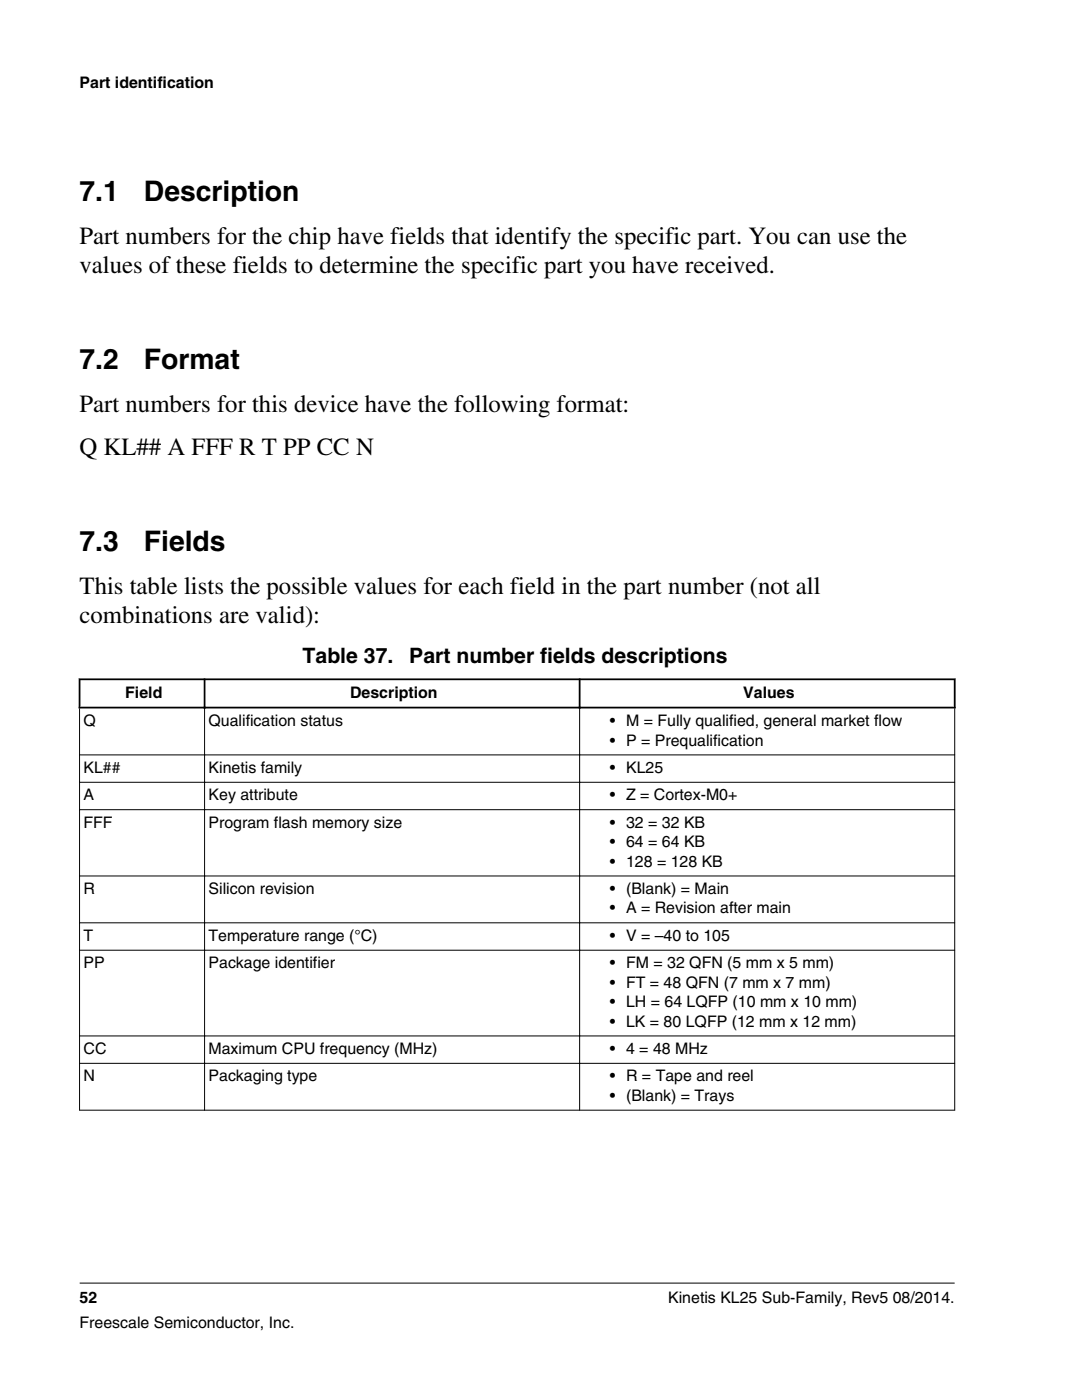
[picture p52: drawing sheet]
<svg xmlns="http://www.w3.org/2000/svg" width="216mm" height="279mm" viewBox="0 0 216 279" stroke-linecap="round" stroke-linejoin="round" font-family="sans-serif">
<defs><g id="words">
<g font-size="5.6">
<text x="15.9" y="40.2">7.1</text>
<text x="28.7" y="40.2">Description</text>
<text x="15.9" y="73.6">7.2</text>
<text x="28.7" y="73.6">Format</text>
<text x="15.9" y="110">7.3</text>
<text x="28.7" y="110">Fields</text>
</g>
<g font-size="4.9">
<text x="15.9" y="48.8">Part numbers for the chip have fields that identify the specific part. You can use the</text>
<text x="15.9" y="54.4">values of these fields to determine the specific part you have received.</text>
<text x="15.9" y="82.2">Part numbers for this device have the following format:</text>
<text x="15.9" y="90.8">Q KL## A FFF R T PP CC N</text>
<text x="15.9" y="118.6">This table lists the possible values for each field in the part number (not all</text>
<text x="15.9" y="124.3">combinations are valid):</text>
</g>
<g font-size="4.2">
<text x="60.4" y="132.3">Table 37.</text>
<text x="81.7" y="132.3">Part number fields descriptions</text>
</g>
<g font-size="3.2">
<text x="15.9" y="17.5">Part identification</text>
<text x="25" y="139.3">Field</text>
<text x="69.9" y="139.3">Description</text>
<text x="148.3" y="139.3">Values</text>
<text x="16.7" y="144.9">Q</text>
<text x="41.6" y="144.9">Qualification status</text>
<text x="121.7" y="148.8">• P = Prequalification</text>
<text x="121.7" y="144.9">• M = Fully qualified, general market flow</text>
<text x="16.7" y="154.3">KL##</text>
<text x="41.6" y="154.3">Kinetis family</text>
<text x="121.7" y="154.3">• KL25</text>
<text x="16.7" y="159.7">A</text>
<text x="41.6" y="159.7">Key attribute</text>
<text x="121.7" y="159.7">• Z = Cortex-M0+</text>
<text x="16.7" y="165.2">FFF</text>
<text x="41.6" y="165.2">Program flash memory size</text>
<text x="121.7" y="165.2">• 32 = 32 KB</text>
<text x="121.7" y="169.1">• 64 = 64 KB</text>
<text x="121.7" y="173">• 128 = 128 KB</text>
<text x="16.7" y="178.4">R</text>
<text x="41.6" y="178.4">Silicon revision</text>
<text x="121.7" y="178.4">• (Blank) = Main</text>
<text x="121.7" y="182.3">• A = Revision after main</text>
<text x="16.7" y="187.8">T</text>
<text x="41.6" y="187.8">Temperature range (°C)</text>
<text x="121.7" y="187.8">• V = –40 to 105</text>
<text x="16.7" y="193.2">PP</text>
<text x="41.6" y="193.2">Package identifier</text>
<text x="121.7" y="193.2">• FM = 32 QFN (5 mm x 5 mm)</text>
<text x="121.7" y="197.1">• FT = 48 QFN (7 mm x 7 mm)</text>
<text x="121.7" y="201">• LH = 64 LQFP (10 mm x 10 mm)</text>
<text x="121.7" y="204.9">• LK = 80 LQFP (12 mm x 12 mm)</text>
<text x="16.7" y="210.4">CC</text>
<text x="16.7" y="215.8">N</text>
<text x="41.6" y="210.4">Maximum CPU frequency (MHz)</text>
<text x="41.6" y="215.8">Packaging type</text>
<text x="121.7" y="210.4">• 4 = 48 MHz</text>
<text x="121.7" y="215.8">• R = Tape and reel</text>
<text x="121.7" y="219.7">• (Blank) = Trays</text>
<text x="15.9" y="260">52</text>
<text x="133.3" y="260">Kinetis KL25 Sub-Family, Rev5 08/2014.</text>
<text x="15.9" y="265">Freescale Semiconductor, Inc.</text>
</g>
</g></defs>
<path d="M15.7 135.6h175M15.9 135.4v6M40.8 135.4v6M115.7 135.4v6M190.5 135.4v6M15.7 141.2h175" fill="none" stroke="#000" stroke-width=".35"/>
<g fill="none" stroke="#000" stroke-width=".2">
<path d="M15.8 150.7h174.8M15.8 156.1h174.8M15.9 141.4v80.3M40.8 141v80.7M115.7 141v80.7M190.5 141.4v80.3M15.8 161.6h174.8M15.8 174.8h174.8M15.8 184.2h174.8M15.8 189.6h174.8M15.8 206.7h174.8M15.8 212.2h174.8"/>
<path d="M15.8 221.6h174.8M15.9 256.1h174.6"/>
</g>
<use href="#words"/>
</svg>
